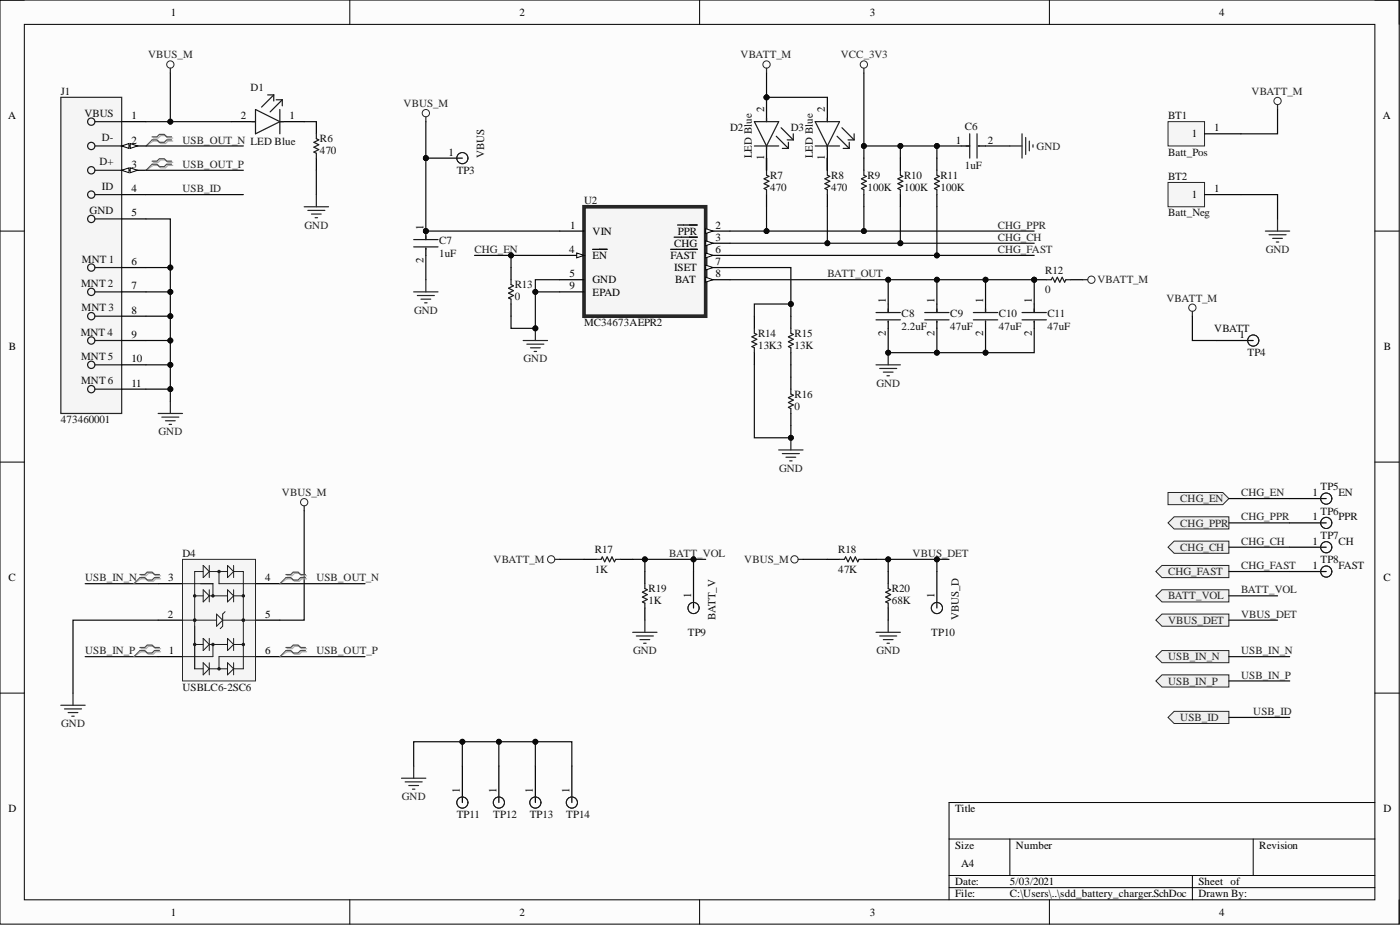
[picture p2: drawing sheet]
<svg xmlns="http://www.w3.org/2000/svg" width="292mm" height="193mm" viewBox="0 0 292 193" stroke-linecap="round" stroke-linejoin="round" font-family="sans-serif">
<defs><g id="words">
<g font-size="2.3">
<text x="35.6" y="3.3">1</text>
<text x="108.4" y="3.3">2</text>
<text x="181.5" y="3.3">3</text>
<text x="254.4" y="3.3">4</text>
<text x="159.4" y="23.3" transform="rotate(-90 159.4 23.3)">2</text>
<text x="172.1" y="23.3" transform="rotate(-90 172.1 23.3)">2</text>
<text x="1.7" y="24.9">A</text>
<text x="27.4" y="24.9">1</text>
<text x="27.4" y="29.9">2</text>
<text x="50.3" y="24.9">2</text>
<text x="60.4" y="24.9">1</text>
<text x="199.4" y="29.9">1</text>
<text x="206.1" y="29.9">2</text>
<text x="248.7" y="28.7">1</text>
<text x="253.3" y="27.4">1</text>
<text x="288.6" y="24.9">A</text>
<text x="27.4" y="35">3</text>
<text x="93.6" y="32.5">1</text>
<text x="159.4" y="33.3" transform="rotate(-90 159.4 33.3)">1</text>
<text x="172.1" y="33.3" transform="rotate(-90 172.1 33.3)">1</text>
<text x="27.4" y="40.1">4</text>
<text x="248.7" y="41.4">1</text>
<text x="253.3" y="40.1">1</text>
<text x="27.4" y="45.2">5</text>
<text x="88.3" y="48" transform="rotate(-90 88.3 48)">1</text>
<text x="119" y="47.7">1</text>
<text x="149.3" y="47.7">2</text>
<text x="118.7" y="52.8">4</text>
<text x="123.6" y="49">VIN</text>
<text x="140.6" y="51.5">CHG</text>
<text x="141.4" y="49">PPR</text>
<text x="149.3" y="50.2">3</text>
<text x="149.3" y="52.8">6</text>
<text x="27.4" y="55.3">6</text>
<text x="88.3" y="54.8" transform="rotate(-90 88.3 54.8)">2</text>
<text x="118.8" y="57.8">5</text>
<text x="123.6" y="54">EN</text>
<text x="123.6" y="59.1">GND</text>
<text x="139.9" y="54">FAST</text>
<text x="140.6" y="56.6">ISET</text>
<text x="140.9" y="59.1">BAT</text>
<text x="149.3" y="55.3">7</text>
<text x="149.3" y="57.8">8</text>
<text x="27.4" y="60.4">7</text>
<text x="27.4" y="65.5">8</text>
<text x="118.8" y="60.4">9</text>
<text x="123.6" y="61.7">EPAD</text>
<text x="184.8" y="63.2" transform="rotate(-90 184.8 63.2)">1</text>
<text x="195" y="63.2" transform="rotate(-90 195 63.2)">1</text>
<text x="205.1" y="63.2" transform="rotate(-90 205.1 63.2)">1</text>
<text x="215.3" y="63.2" transform="rotate(-90 215.3 63.2)">1</text>
<text x="27.4" y="70.5">9</text>
<text x="184.8" y="70" transform="rotate(-90 184.8 70)">2</text>
<text x="195" y="70" transform="rotate(-90 195 70)">2</text>
<text x="205.1" y="70" transform="rotate(-90 205.1 70)">2</text>
<text x="215.3" y="70" transform="rotate(-90 215.3 70)">2</text>
<text x="258.6" y="70.5">1</text>
<text x="1.9" y="73.1">B</text>
<text x="27.4" y="75.6">10</text>
<text x="288.7" y="73.1">B</text>
<text x="27.4" y="80.7">11</text>
<text x="273.8" y="103.5">1</text>
<text x="273.8" y="108.6">1</text>
<text x="273.8" y="113.6">1</text>
<text x="273.8" y="118.7">1</text>
<text x="1.8" y="121.3">C</text>
<text x="35.1" y="121.3">3</text>
<text x="55.3" y="121.3">4</text>
<text x="144.2" y="124.8" transform="rotate(-90 144.2 124.8)">1</text>
<text x="195" y="124.8" transform="rotate(-90 195 124.8)">1</text>
<text x="288.6" y="121.3">C</text>
<text x="35" y="128.9">2</text>
<text x="55.3" y="128.9">5</text>
<text x="35.2" y="136.5">1</text>
<text x="55.3" y="136.5">6</text>
<text x="96" y="165.4" transform="rotate(-90 96 165.4)">1</text>
<text x="103.6" y="165.4" transform="rotate(-90 103.6 165.4)">1</text>
<text x="111.2" y="165.4" transform="rotate(-90 111.2 165.4)">1</text>
<text x="118.8" y="165.4" transform="rotate(-90 118.8 165.4)">1</text>
<text x="1.8" y="169.5">D</text>
<text x="199.3" y="169.5">Title</text>
<text x="288.6" y="169.5">D</text>
<text x="199.3" y="177.1">Size</text>
<text x="212" y="177.1">Number</text>
<text x="262.7" y="177.1">Revision</text>
<text x="199.3" y="184.7">Date:</text>
<text x="200.5" y="180.9">A4</text>
<text x="210.7" y="184.7">5/03/2021</text>
<text x="250" y="184.7">Sheet of</text>
<text x="35.6" y="191">1</text>
<text x="108.4" y="191">2</text>
<text x="181.5" y="191">3</text>
<text x="199.3" y="187.2">File:</text>
<text x="210.7" y="187.2">C:\Users\..\sdd_battery_charger.SchDoc</text>
<text x="250" y="187.2">Drawn By:</text>
<text x="254.4" y="191">4</text>
</g>
<g font-size="2.3" fill="#262626">
<text x="30.9" y="12.2">VBUS_M</text>
<text x="154.5" y="12.2">VBATT_M</text>
<text x="175.4" y="12.2">VCC_3V3</text>
<text x="84.2" y="22.3">VBUS_M</text>
<text x="261.1" y="19.8">VBATT_M</text>
<text x="38.1" y="29.9">USB_OUT_N LED Blue</text>
<text x="38.1" y="35">USB_OUT_P</text>
<text x="216.3" y="31.2">GND</text>
<text x="38.1" y="40.1">USB_ID</text>
<text x="63.5" y="47.7">GND</text>
<text x="208.2" y="47.7">CHG_PPR</text>
<text x="99" y="52.8">CHG_EN</text>
<text x="208.2" y="50.2">CHG_CH</text>
<text x="208.2" y="52.8">CHG_FAST</text>
<text x="264.1" y="52.8">GND</text>
<text x="172.6" y="57.8">BATT_OUT</text>
<text x="229" y="59.1">VBATT_M</text>
<text x="86.4" y="65.5">GND</text>
<text x="243.4" y="62.9">VBATT_M</text>
<text x="109.2" y="75.6">GND</text>
<text x="182.9" y="80.7">GND</text>
<text x="33.1" y="90.8">GND</text>
<text x="162.6" y="98.4">GND</text>
<text x="58.8" y="103.5">VBUS_M</text>
<text x="246.2" y="104.8">CHG_EN</text>
<text x="258.9" y="103.5">CHG_EN</text>
<text x="246.2" y="109.8">CHG_PPR</text>
<text x="258.9" y="108.6">CHG_PPR</text>
<text x="258.9" y="113.6">CHG_CH</text>
<text x="103" y="117.5">VBATT_M</text>
<text x="139.6" y="116.2">BATT_VOL</text>
<text x="155.3" y="117.5">VBUS_M</text>
<text x="190.4" y="116.2">VBUS_DET</text>
<text x="243.7" y="120">CHG_FAST</text>
<text x="246.2" y="114.9">CHG_CH</text>
<text x="258.9" y="118.7">CHG_FAST</text>
<text x="17.8" y="121.3">USB_IN_N</text>
<text x="66" y="121.3">USB_OUT_N</text>
<text x="243.7" y="125.1">BATT_VOL</text>
<text x="258.9" y="123.8">BATT_VOL</text>
<text x="243.7" y="130.1">VBUS_DET</text>
<text x="258.9" y="128.9">VBUS_DET</text>
<text x="17.8" y="136.5">USB_IN_P</text>
<text x="66" y="136.5">USB_OUT_P</text>
<text x="132.1" y="136.5">GND</text>
<text x="182.9" y="136.5">GND</text>
<text x="243.7" y="137.7">USB_IN_N</text>
<text x="258.9" y="136.5">USB_IN_N</text>
<text x="243.7" y="142.8">USB_IN_P</text>
<text x="258.9" y="141.6">USB_IN_P</text>
<text x="261.5" y="149.2">USB_ID</text>
<text x="12.8" y="151.7">GND</text>
<text x="246.2" y="150.4">USB_ID</text>
<text x="83.9" y="166.9">GND</text>
</g>
<g font-size="2.3" fill="#0e0e0e">
<text x="12.7" y="19.8">J1</text>
<text x="52.3" y="19">D1</text>
<text x="17.6" y="24.4">VBUS</text>
<text x="21.2" y="29.4">D-</text>
<text x="66.8" y="29.7">R6</text>
<text x="152.3" y="27.4">D2</text>
<text x="165" y="27.4">D3</text>
<text x="201.3" y="27.2">C6</text>
<text x="243.7" y="24.9">BT1</text>
<text x="20.7" y="34.5">D+</text>
<text x="66.8" y="32.2">470</text>
<text x="101" y="33" transform="rotate(-90 101 33)">VBUS</text>
<text x="156.9" y="33" transform="rotate(-90 156.9 33)">LED Blue</text>
<text x="169.6" y="33" transform="rotate(-90 169.6 33)">LED Blue</text>
<text x="201.3" y="35.3">1uF</text>
<text x="243.7" y="32.5">Batt_Pos</text>
<text x="21.2" y="39.6">ID</text>
<text x="95.3" y="36.2">TP3</text>
<text x="160.7" y="37.3">R7</text>
<text x="160.7" y="39.8">470</text>
<text x="173.4" y="37.3">R8</text>
<text x="173.4" y="39.8">470</text>
<text x="181" y="37.3">R9</text>
<text x="181" y="39.8">100K</text>
<text x="188.6" y="37.3">R10</text>
<text x="188.6" y="39.8">100K</text>
<text x="196.2" y="37.3">R11</text>
<text x="196.2" y="39.8">100K</text>
<text x="243.7" y="37.6">BT2</text>
<text x="18.7" y="44.7">GND</text>
<text x="121.9" y="42.6">U2</text>
<text x="243.7" y="45.2">Batt_Neg</text>
<text x="91.6" y="51">C7</text>
<text x="91.6" y="53.5">1uF</text>
<text x="16.9" y="59.9">MNT 2</text>
<text x="17.1" y="54.8">MNT 1</text>
<text x="218.1" y="57.1">R12</text>
<text x="17" y="64.9">MNT 3</text>
<text x="107.4" y="60.1">R13</text>
<text x="107.4" y="62.7">0</text>
<text x="218.1" y="61.1">0</text>
<text x="16.8" y="70">MNT 4</text>
<text x="121.9" y="68">MC34673AEPR2</text>
<text x="158.2" y="70.3">R14</text>
<text x="165.8" y="70.3">R15</text>
<text x="188.1" y="66.2">C8</text>
<text x="188.1" y="68.8">2.2uF</text>
<text x="198.3" y="66.2">C9</text>
<text x="198.3" y="68.8">47uF</text>
<text x="208.4" y="66.2">C10</text>
<text x="208.4" y="68.8">47uF</text>
<text x="218.6" y="66.2">C11</text>
<text x="218.6" y="68.8">47uF</text>
<text x="253.3" y="69.3">VBATT</text>
<text x="16.9" y="75.1">MNT 5</text>
<text x="158.2" y="72.8">13K3</text>
<text x="165.8" y="72.8">13K</text>
<text x="260.3" y="74.2">TP4</text>
<text x="16.9" y="80.2">MNT 6</text>
<text x="165.8" y="83">R16</text>
<text x="12.7" y="88.3">473460001</text>
<text x="165.8" y="85.5">0</text>
<text x="275.5" y="102.3">TP5</text>
<text x="275.5" y="107.4">TP6</text>
<text x="279.2" y="103.5">EN</text>
<text x="275.5" y="112.5">TP7</text>
<text x="279.2" y="108.6">PPR</text>
<text x="279.2" y="113.6">CH</text>
<text x="38.1" y="116.2">D4</text>
<text x="124.1" y="115.4">R17</text>
<text x="124.1" y="119.5">1K</text>
<text x="174.9" y="115.4">R18</text>
<text x="174.9" y="119.5">47K</text>
<text x="275.5" y="117.5">TP8</text>
<text x="279.2" y="118.7">FAST</text>
<text x="135.3" y="123.5">R19</text>
<text x="186.1" y="123.5">R20</text>
<text x="135.3" y="126.1">1K</text>
<text x="149.3" y="129.4" transform="rotate(-90 149.3 129.4)">BATT_V</text>
<text x="186.1" y="126.1">68K</text>
<text x="200" y="129.4" transform="rotate(-90 200 129.4)">VBUS_D</text>
<text x="143.5" y="132.6">TP9</text>
<text x="194.3" y="132.6">TP10</text>
<text x="38.1" y="144.1">USBLC6-2SC6</text>
<text x="95.3" y="170.6">TP11</text>
<text x="102.9" y="170.6">TP12</text>
<text x="110.5" y="170.6">TP13</text>
<text x="118.1" y="170.6">TP14</text>
</g>
</g></defs>
<path d="M0 0h291.9v192.8h-291.9z" fill-rule="evenodd" fill="#fcfcfc"/>
<path d="M0 0h291.9v192.8h-291.9z" fill="none" stroke="#000" stroke-width=".21"/>
<path d="M5.1 5.1h281.8v182.6h-281.8z" fill-rule="evenodd" fill="#fcfcfc"/>
<g fill="none" stroke="#000" stroke-width=".21">
<path d="M0 0h5.1M5.1 5.1h281.8v182.6h-281.8zM73 0v5.1M146 0v5.1M219 0v5.1M286.9 0h5v5.1M0 48.2h5.1M286.9 48.2h5M0 96.4h5.1M286.9 96.4h5M0 144.6h5.1M286.9 144.6h5"/>
<path d="M198 175h88.9M210.7 175v7.6M261.5 175v7.6M286.9 167.4h-88.9v20.3M73 187.7v5.1M146 187.7v5.1M198 182.6h88.9M198 185.2h88.9M219 187.7v5.1M248.8 182.6v5.1M291.9 187.7v5.1"/>
</g>
<circle cx="35.5" cy="13.5" r=".76" fill="none" stroke="#262626" stroke-width=".21"/>
<path d="M35.5 14.2v1M109.2 71h5M109.9 71.8h3.6M110.7 72.6h2M111.4 73.3h.6M111.7 68.5v2.5" fill="none" stroke="#262626" stroke-width=".25"/>
<circle cx="111.7" cy="68.5" r=".51" fill="#0e0e0e"/>
<circle cx="111.7" cy="68.5" r=".51" fill="none" stroke="#0e0e0e" stroke-width=".21"/>
<circle cx="88.8" cy="48.2" r=".51" fill="#0e0e0e"/>
<circle cx="88.8" cy="48.2" r=".51" fill="none" stroke="#0e0e0e" stroke-width=".21"/>
<path d="M88.9 48.2v1.8" fill="none" stroke="#000" stroke-width=".25"/>
<circle cx="88.8" cy="48.2" r=".51" fill="#0e0e0e"/>
<circle cx="88.8" cy="48.2" r=".51" fill="none" stroke="#0e0e0e" stroke-width=".21"/>
<g fill="none" stroke="#000" stroke-width=".25">
<path d="M180.2 33v2.5M187.9 33v2.5M195.5 33v2.5M200.5 30.5h1.8M204.1 30.5h1.5M88.9 51.8v1.5M106.6 55.8v2.6M180.2 40.6v2.5M187.9 40.6v2.5M195.5 40.6v2.5M106.6 63.4v2.6M185.3 63.4v1.8"/>
<path d="M185.3 67v1.5M195.5 63.4v1.8M195.5 67v1.5"/>
</g>
<g fill="none" stroke="#1c1c1c" stroke-width=".25">
<path d="M180.2 35.5v1l.5 .3-1 .5 1 .5-1 .5 1 .5-1 .5 .5 .3v1M187.9 35.5v1l.5 .3-1.1 .5 1.1 .5-1.1 .5 1.1 .5-1.1 .5 .6 .3v1M195.5 35.5v1l.5 .3-1 .5 1 .5-1 .5 1 .5-1 .5 .5 .3v1M201.6 30.5h.7M202.3 27.9v5.1M203.8 27.9v5.1M204.1 30.5h.3M86.3 50h5.1M86.3 51.5h5.1M88.9 49.2v.8M88.9 51.8v.2M106.6 58.4v1l.5 .2-1 .5 1 .5-1 .5 1 .6-1 .5 .5 .2v1"/>
<path d="M182.8 65.2h5.1M182.8 66.7h5.1M185.3 64.4v.8M185.3 67v.2M192.9 65.2h5.1M192.9 66.7h5.1M195.5 64.4v.8M195.5 67v.2"/>
</g>
<circle cx="159.9" cy="20.3" r=".51" fill="#0e0e0e"/>
<circle cx="159.9" cy="20.3" r=".51" fill="none" stroke="#0e0e0e" stroke-width=".21"/>
<path d="M159.9 20.3v5.1" fill="none" stroke="#000" stroke-width=".25"/>
<circle cx="159.9" cy="20.3" r=".51" fill="#0e0e0e"/>
<circle cx="159.9" cy="20.3" r=".51" fill="none" stroke="#0e0e0e" stroke-width=".21"/>
<path d="M159.9 30.5v5M172.6 33v2.5M159.9 40.6v2.5M172.6 40.6v2.5M157.4 66v2.5M157.4 73.6v2.5M165 66v2.5M165 73.6v2.5M165 78.6v2.6M165 86.3v2.5" fill="none" stroke="#000" stroke-width=".25"/>
<g fill="none" stroke="#1c1c1c" stroke-width=".25">
<path d="M157.4 25.4h5.1l-2.6 5.1zM157.4 30.5h5.1M159.9 24.6v.8M159.9 30.5v.7M159.9 35.5v1l.5 .3-1 .5 1 .5-1 .5 1 .5-1 .5 .5 .3v1M162 28.4l2.5 2.6M163 26.6l2.5 2.6M163.2 31h1.3M164.2 29.2h1.3M164.5 29.7v1.3M165.5 27.9v1.3M172.6 35.5v1l.5 .3-1 .5 1 .5-1 .5 1 .5-1 .5 .5 .3v1"/>
<path d="M157.4 68.5v1l.5 .3-1 .5 1 .5-1 .5 1 .5-1 .5 .5 .3v1M165 68.5v1l.5 .3-1 .5 1 .5-1 .5 1 .5-1 .5 .5 .3v1M165 81.2v1l.5 .3-1 .5 1 .5-1 .5 1 .5-1 .5 .5 .2v1.1"/>
</g>
<path d="M162.5 93.9h5M163.2 94.6h3.6M164 95.4h2M164.8 96.1h.5M165 91.3v2.6" fill="none" stroke="#262626" stroke-width=".25"/>
<circle cx="165" cy="91.3" r=".51" fill="#0e0e0e"/>
<circle cx="165" cy="91.3" r=".51" fill="none" stroke="#0e0e0e" stroke-width=".21"/>
<g fill="none" stroke="#262626" stroke-width=".21">
<circle cx="180.2" cy="13.5" r=".76"/>
<circle cx="88.9" cy="23.6" r=".76"/>
</g>
<path d="M180.2 14.2v1M88.9 24.4v1M182.8 76.1h5.1M183.5 76.9h3.6M184.3 77.6h2M185.1 78.4h.5M185.3 73.6v2.5" fill="none" stroke="#262626" stroke-width=".25"/>
<path d="M172.6 20.3v5.1M172.6 30.5v5M205.6 63.4v1.8M205.6 67v1.5M215.8 63.4v1.8M215.8 67v1.5" fill="none" stroke="#000" stroke-width=".25"/>
<g fill="none" stroke="#1c1c1c" stroke-width=".25">
<path d="M170.1 25.4h5.1l-2.6 5.1zM170.1 30.5h5.1M172.6 24.6v.8M172.6 30.5v.7M174.7 28.4l2.5 2.6M175.7 26.6l2.5 2.6M175.9 31h1.3M176.9 29.2h1.3M177.2 29.7v1.3M178.2 27.9v1.3M203.1 65.2h5.1M203.1 66.7h5.1"/>
<path d="M205.6 64.4v.8M205.6 67v.2M213.2 65.2h5.1M213.2 66.7h5.1M215.8 64.4v.8M215.8 67v.2"/>
</g>
<circle cx="185.3" cy="73.6" r=".51" fill="#0e0e0e"/>
<circle cx="185.3" cy="73.6" r=".51" fill="none" stroke="#0e0e0e" stroke-width=".21"/>
<path d="M159.9 14.2v1M210.7 30.5h2.5M213.2 27.9v5.1M214 28.7v3.5M214.8 29.4v2.1M215.5 30.2v.5M88.9 58.4v2.5M86.3 60.9h5.1M87.1 61.7h3.5M87.8 62.4h2.1M88.6 63.2h.5" fill="none" stroke="#262626" stroke-width=".25"/>
<circle cx="159.9" cy="13.5" r=".76" fill="none" stroke="#262626" stroke-width=".21"/>
<path d="M243.7 102.7h11.4l1.3 1.3-1.3 1.3h-11.4z" fill-rule="evenodd" fill="#f0f0f0"/>
<path d="M243.7 102.7h11.4l1.3 1.3-1.3 1.3h-11.4z" fill="none" stroke="#262626" stroke-width=".21"/>
<path d="M243.7 109.1l1.3-1.3h11.4v2.6h-11.4z" fill-rule="evenodd" fill="#f0f0f0"/>
<path d="M243.7 109.1l1.3-1.3h11.4v2.6h-11.4z" fill="none" stroke="#262626" stroke-width=".21"/>
<path d="M243.7 114.2l1.3-1.3h11.4v2.5h-11.4z" fill-rule="evenodd" fill="#f0f0f0"/>
<path d="M243.7 114.2l1.3-1.3h11.4v2.5h-11.4z" fill="none" stroke="#262626" stroke-width=".21"/>
<path d="M241.2 119.2l1.2-1.2h14v2.5h-14z" fill-rule="evenodd" fill="#f0f0f0"/>
<g fill="none" stroke="#262626" stroke-width=".21">
<path d="M241.2 119.2l1.2-1.2h14v2.5h-14z"/>
<circle cx="115" cy="116.7" r=".76"/>
</g>
<path d="M121.9 116.7h2.5M129.5 116.7h2.5M134.5 119.2v2.6M134.5 126.8v2.6" fill="none" stroke="#000" stroke-width=".25"/>
<path d="M124.4 116.7h1l.3-.5 .5 1 .5-1 .5 1 .5-1 .5 1 .3-.5h1M134.5 121.8v1l.6 .2-1.1 .5 1.1 .5-1.1 .6 1.1 .5-1.1 .5 .5 .2v1" fill="none" stroke="#1c1c1c" stroke-width=".25"/>
<path d="M115.8 116.7h1M132 131.9h5.1M132.8 132.7h3.5M133.5 133.4h2.1M134.3 134.2h.5M134.5 129.4v2.5" fill="none" stroke="#262626" stroke-width=".25"/>
<path d="M241.2 124.3l1.2-1.3h14v2.6h-14z" fill-rule="evenodd" fill="#f0f0f0"/>
<path d="M241.2 124.3l1.2-1.3h14v2.6h-14z" fill="none" stroke="#262626" stroke-width=".21"/>
<path d="M48.2 25.4h5.1M58.4 25.4h5.1M66 25.4v2.5M66 33v2.5" fill="none" stroke="#000" stroke-width=".25"/>
<path d="M55.8 19.8h1.3M57.1 19.8l-2.5 2.5M57.1 19.8v1.3M52.5 25.4h.8M53.3 22.8l5.1 2.6-5.1 2.5zM57.6 20.8h1.3M58.4 22.8v5.1M58.4 25.4h.7M58.9 20.8l-2.5 2.5M58.9 20.8v1.3M66 27.9v1l.5 .3-1 .5 1 .5-1 .5 1 .5-1 .5 .5 .3v1" fill="none" stroke="#1c1c1c" stroke-width=".25"/>
<path d="M63.5 43.1h5M64.2 43.9h3.6M65 44.7h2M65.7 45.4h.6M66 40.6v2.5" fill="none" stroke="#262626" stroke-width=".25"/>
<circle cx="215.8" cy="58.4" r=".51" fill="#0e0e0e"/>
<circle cx="215.8" cy="58.4" r=".51" fill="none" stroke="#0e0e0e" stroke-width=".21"/>
<path d="M215.8 58.4h2.5" fill="none" stroke="#000" stroke-width=".25"/>
<circle cx="215.8" cy="58.4" r=".51" fill="#0e0e0e"/>
<circle cx="215.8" cy="58.4" r=".51" fill="none" stroke="#0e0e0e" stroke-width=".21"/>
<path d="M223.4 58.4h2.5" fill="none" stroke="#000" stroke-width=".25"/>
<path d="M218.3 58.4h1l.3-.6 .5 1.1 .5-1.1 .5 1.1 .5-1.1 .5 1.1 .3-.5h1" fill="none" stroke="#1c1c1c" stroke-width=".25"/>
<circle cx="227.7" cy="58.4" r=".76" fill="none" stroke="#262626" stroke-width=".21"/>
<path d="M225.9 58.4h1" fill="none" stroke="#262626" stroke-width=".25"/>
<path d="M12.7 20.3h12.7v66h-12.7z" fill-rule="evenodd" fill="#f5f5f5"/>
<path d="M12.7 20.3h12.7v66h-12.7z" fill="none" stroke="#262626" stroke-width=".25"/>
<g fill="none" stroke="#1c1c1c" stroke-width=".25">
<path d="M19.8 25.4h5.6M19.8 30.5h5.6M19.8 35.5h5.6M19.8 40.6h5.6M19.8 45.7h5.6M19.8 55.8h5.6M19.8 60.9h5.6M19.8 66h5.6M19.8 71h5.6M19.8 76.1h5.6M19.8 81.2h5.6"/>
<circle cx="19" cy="30.5" r=".76"/>
<circle cx="19" cy="35.5" r=".76"/>
<circle cx="19" cy="25.4" r=".76"/>
<circle cx="19" cy="45.7" r=".76"/>
<circle cx="19" cy="55.8" r=".76"/>
<circle cx="19" cy="40.6" r=".76"/>
<circle cx="19" cy="76.1" r=".76"/>
<circle cx="19" cy="71" r=".76"/>
<circle cx="19" cy="60.9" r=".76"/>
<circle cx="19" cy="66" r=".76"/>
<circle cx="19" cy="81.2" r=".76"/>
</g>
<path d="M25.4 25.4h5.1M25.4 30.5h5.1" fill="none" stroke="#000" stroke-width=".25"/>
<path d="M25.4 30.5l1.5-.6v1.1z" fill="#fbfbfb"/>
<path d="M25.4 30.5l1.5-.6v1.1z" fill="none" stroke="#000" stroke-width=".21"/>
<path d="M27.2 29.9l1.5 .6-1.5 .5z" fill="#fbfbfb"/>
<path d="M27.2 29.9l1.5 .6-1.5 .5z" fill="none" stroke="#000" stroke-width=".21"/>
<path d="M25.4 35.5h5.1" fill="none" stroke="#000" stroke-width=".25"/>
<path d="M25.4 35.5l1.5-.5v1z" fill="#fbfbfb"/>
<path d="M25.4 35.5l1.5-.5v1z" fill="none" stroke="#000" stroke-width=".21"/>
<path d="M27.2 35l1.5 .5-1.5 .5z" fill="#fbfbfb"/>
<path d="M27.2 35l1.5 .5-1.5 .5z" fill="none" stroke="#000" stroke-width=".21"/>
<g fill="none" stroke="#000" stroke-width=".25">
<path d="M25.4 40.6h5.1M25.4 45.7h5.1M25.4 55.8h5.1M25.4 60.9h5.1M25.4 66h5.1M25.4 71h5.1M25.4 76.1h5.1M25.4 81.2h5.1M33 121.8h5.1M33 129.4h5.1M33 137h5.1M53.3 121.8h5.1"/>
<path d="M53.3 129.4h5.1M53.3 137h5.1"/>
</g>
<path d="M33 86.3h5.1M33.8 87h3.5M34.5 87.8h2.1M35.3 88.5h.5M35.5 83.7v2.6" fill="none" stroke="#262626" stroke-width=".25"/>
<path d="M38.1 116.7h15.2v25.4h-15.2z" fill-rule="evenodd" fill="#f5f5f5"/>
<path d="M38.1 116.7h15.2v25.4h-15.2z" fill="none" stroke="#262626" stroke-width=".21"/>
<path d="M42.4 118l1.3 1.2-1.3 1.3zM43.7 118v2.5M43.7 119.2h3.8M45.7 119.2v2.6h7.6M47.5 118l1.2 1.2-1.2 1.3zM48.7 118v2.5" fill="none" stroke="#1c1c1c" stroke-width=".21"/>
<circle cx="45.7" cy="119.2" r=".25" fill="#1c1c1c"/>
<g fill="none" stroke="#1c1c1c" stroke-width=".21">
<path d="M42.4 119.2h-1.8v20.3M40.6 124.3h1.8M40.6 121.8h3.8M42.4 123l1.3 1.3-1.3 1.3zM42.4 133.2l1.3 1.2-1.3 1.3zM42.4 138.3l1.3 1.2-1.3 1.3zM43.7 123v2.6M43.7 133.2v2.5M43.7 138.3v2.5M43.7 124.3h3.8M43.7 134.4h3.8M43.7 139.5h3.8"/>
<path d="M47.5 123l1.2 1.3-1.2 1.3zM47.5 133.2l1.2 1.2-1.2 1.3zM47.5 138.3l1.2 1.2-1.2 1.3zM48.7 123v2.6M48.7 133.2v2.5M48.7 138.3v2.5"/>
<circle cx="45.7" cy="119.2" r=".25"/>
</g>
<circle cx="40.6" cy="124.3" r=".25" fill="#1c1c1c"/>
<g fill="none" stroke="#1c1c1c" stroke-width=".21">
<path d="M40.6 134.4h1.8"/>
<circle cx="40.6" cy="124.3" r=".25"/>
</g>
<circle cx="40.6" cy="134.4" r=".25" fill="#1c1c1c"/>
<g fill="none" stroke="#1c1c1c" stroke-width=".21">
<path d="M38.1 121.8h2.5M48.7 124.3h2.1"/>
<circle cx="40.6" cy="134.4" r=".25"/>
</g>
<circle cx="50.8" cy="124.3" r=".25" fill="#1c1c1c"/>
<g fill="none" stroke="#1c1c1c" stroke-width=".21">
<path d="M48.7 134.4h2.1"/>
<circle cx="50.8" cy="124.3" r=".25"/>
</g>
<circle cx="50.8" cy="134.4" r=".25" fill="#1c1c1c"/>
<g fill="none" stroke="#1c1c1c" stroke-width=".21">
<path d="M45.2 128.1l1.3 1.3-1.3 1.2zM48.7 139.5h2.1M50.8 129.4h2.5"/>
<circle cx="50.8" cy="134.4" r=".25"/>
</g>
<circle cx="50.8" cy="129.4" r=".25" fill="#1c1c1c"/>
<g fill="none" stroke="#1c1c1c" stroke-width=".21">
<path d="M47 127.6l-.5 .5v2.5l-.6 .6M53.3 137h-7.6v2.5"/>
<circle cx="50.8" cy="129.4" r=".25"/>
</g>
<circle cx="45.7" cy="139.5" r=".25" fill="#1c1c1c"/>
<g fill="none" stroke="#1c1c1c" stroke-width=".21">
<path d="M44.4 134.4v2.6h-6.3"/>
<circle cx="45.7" cy="139.5" r=".25"/>
</g>
<circle cx="44.4" cy="134.4" r=".25" fill="#1c1c1c"/>
<g fill="none" stroke="#1c1c1c" stroke-width=".21">
<path d="M48.7 119.2h2.1v20.3M38.1 129.4h2.5M40.6 139.5h1.8"/>
<circle cx="44.4" cy="134.4" r=".25"/>
</g>
<circle cx="40.6" cy="129.4" r=".25" fill="#1c1c1c"/>
<g fill="none" stroke="#1c1c1c" stroke-width=".21">
<path d="M44.4 121.8v2.5"/>
<circle cx="40.6" cy="129.4" r=".25"/>
</g>
<circle cx="44.4" cy="124.3" r=".25" fill="#1c1c1c"/>
<g fill="none" stroke="#1c1c1c" stroke-width=".21">
<path d="M46.5 129.4h4.3"/>
<circle cx="44.4" cy="124.3" r=".25"/>
</g>
<circle cx="50.8" cy="129.4" r=".25" fill="#1c1c1c"/>
<g fill="none" stroke="#1c1c1c" stroke-width=".21">
<path d="M40.6 129.4h4.6"/>
<circle cx="50.8" cy="129.4" r=".25"/>
</g>
<circle cx="40.6" cy="129.4" r=".25" fill="#1c1c1c"/>
<circle cx="40.6" cy="129.4" r=".25" fill="none" stroke="#1c1c1c" stroke-width=".21"/>
<path d="M63.5 105.5v1M166.5 116.7h1M182.8 131.9h5.1M183.5 132.7h3.6M184.3 133.4h2M185.1 134.2h.5M185.3 129.4v2.5M12.7 147.1h5.1M13.5 147.9h3.5M14.2 148.7h2M15 149.4h.5M15.2 144.6v2.5" fill="none" stroke="#262626" stroke-width=".25"/>
<g fill="none" stroke="#262626" stroke-width=".21">
<circle cx="63.5" cy="104.8" r=".76"/>
<circle cx="165.8" cy="116.7" r=".76"/>
</g>
<path d="M172.6 116.7h2.6M180.2 116.7h2.6M185.3 119.2v2.6M185.3 126.8v2.6" fill="none" stroke="#000" stroke-width=".25"/>
<path d="M175.2 116.7h1l.2-.5 .5 1 .5-1 .6 1 .5-1 .5 1 .2-.5h1M185.3 121.8v1l.5 .2-1 .5 1 .5-1 .6 1 .5-1 .5 .5 .2v1" fill="none" stroke="#1c1c1c" stroke-width=".25"/>
<path d="M32 28.8h1l.5-.5h1l.5 .5h1M32 29.4h1l.5 .5h1l.5-.5h1M32 33.9h1l.5-.5h1l.5 .5h1M32 34.5h1l.5 .5h1l.5-.5h1" fill="none" stroke="#aeaeae" stroke-width=".25"/>
<path d="M32 29.4l-1.5 1.1M32 34.5l-1.5 1" fill="none" stroke="#aeaeae" stroke-width=".21"/>
<path d="M31.7 28.5h1l.6-.5h1l.5 .5h1M31.7 29.2h1l.6 .5h1l.5-.5h1M31.7 33.6h1l.6-.5h1l.5 .5h1M31.7 34.3h1l.6 .5h1l.5-.5h1" fill="none" stroke="#4c4c4c" stroke-width=".25"/>
<path d="M31.7 29.2l-1.2 1.3M31.7 34.3l-1.2 1.2" fill="none" stroke="#4c4c4c" stroke-width=".21"/>
<path d="M243.7 25.4h7.6v5.1h-7.6z" fill-rule="evenodd" fill="#f5f5f5"/>
<path d="M243.7 25.4h7.6v5.1h-7.6z" fill="none" stroke="#262626" stroke-width=".21"/>
<path d="M251.3 27.9h7.6" fill="none" stroke="#000" stroke-width=".25"/>
<path d="M243.7 38.1h7.6v5h-7.6z" fill-rule="evenodd" fill="#f5f5f5"/>
<g fill="none" stroke="#262626" stroke-width=".21">
<path d="M243.7 38.1h7.6v5h-7.6z"/>
<circle cx="266.6" cy="21.1" r=".76"/>
</g>
<path d="M251.3 40.6h7.6" fill="none" stroke="#000" stroke-width=".25"/>
<path d="M266.6 21.8v1M264 48.2h5.1M264.8 49h3.5M265.5 49.7h2.1M266.3 50.5h.5M266.6 45.7v2.5" fill="none" stroke="#262626" stroke-width=".25"/>
<path d="M241.2 129.4l1.2-1.3h14v2.5h-14z" fill-rule="evenodd" fill="#f0f0f0"/>
<path d="M241.2 129.4l1.2-1.3h14v2.5h-14z" fill="none" stroke="#262626" stroke-width=".21"/>
<path d="M241.2 137l1.2-1.3h14v2.6h-14z" fill-rule="evenodd" fill="#f0f0f0"/>
<path d="M241.2 137l1.2-1.3h14v2.6h-14z" fill="none" stroke="#262626" stroke-width=".21"/>
<path d="M241.2 142.1l1.2-1.3h14v2.5h-14z" fill-rule="evenodd" fill="#f0f0f0"/>
<path d="M241.2 142.1l1.2-1.3h14v2.5h-14z" fill="none" stroke="#262626" stroke-width=".21"/>
<path d="M243.7 149.7l1.3-1.3h11.4v2.5h-11.4z" fill-rule="evenodd" fill="#f0f0f0"/>
<path d="M243.7 149.7l1.3-1.3h11.4v2.5h-11.4z" fill="none" stroke="#262626" stroke-width=".21"/>
<circle cx="88.8" cy="33" r=".51" fill="#0e0e0e"/>
<circle cx="88.8" cy="33" r=".51" fill="none" stroke="#0e0e0e" stroke-width=".21"/>
<path d="M88.9 33h7.6" fill="none" stroke="#000" stroke-width=".25"/>
<circle cx="88.8" cy="33" r=".51" fill="#0e0e0e"/>
<circle cx="88.8" cy="33" r=".51" fill="none" stroke="#0e0e0e" stroke-width=".21"/>
<g fill="none" stroke="#1c1c1c" stroke-width=".21">
<circle cx="96.5" cy="33" r="1.17"/>
<circle cx="261.5" cy="71" r="1.17"/>
<circle cx="276.7" cy="104" r="1.17"/>
<circle cx="276.7" cy="109.1" r="1.17"/>
<circle cx="276.7" cy="119.2" r="1.17"/>
<circle cx="276.7" cy="114.2" r="1.17"/>
<circle cx="144.7" cy="126.8" r="1.17"/>
<circle cx="195.5" cy="126.8" r="1.17"/>
<circle cx="96.5" cy="167.4" r="1.17"/>
<circle cx="104.1" cy="167.4" r="1.17"/>
<circle cx="111.7" cy="167.4" r="1.17"/>
<circle cx="119.3" cy="167.4" r="1.17"/>
</g>
<path d="M253.9 71h7.6M144.7 119.2v7.6M195.5 119.2v7.6M269.1 104h7.6M269.1 109.1h7.6M269.1 114.2h7.6M269.1 119.2h7.6M96.5 159.8v7.6M104.1 159.8v7.6M111.7 159.8v7.6M119.3 159.8v7.6" fill="none" stroke="#000" stroke-width=".25"/>
<circle cx="248.8" cy="64.2" r=".76" fill="none" stroke="#262626" stroke-width=".21"/>
<path d="M248.8 64.9v1.1M86.3 159.8v2.5M83.8 162.3h5.1M84.5 163.1h3.6M85.3 163.9h2M86.1 164.6h.5" fill="none" stroke="#262626" stroke-width=".25"/>
<path d="M121.9 43.1h25.3v22.9h-25.3z" fill-rule="evenodd" fill="#f5f5f5"/>
<path d="M121.9 43.1h25.3v22.9h-25.3z" fill="none" stroke="#262626" stroke-width=".76"/>
<path d="M116.8 48.2h5.1M116.8 53.3h5.1" fill="none" stroke="#000" stroke-width=".25"/>
<path d="M120.3 52.8l1.6 .5-1.6 .5z" fill="#fbfbfb"/>
<path d="M120.3 52.8l1.6 .5-1.6 .5z" fill="none" stroke="#000" stroke-width=".21"/>
<path d="M116.8 58.4h5.1M123.6 52h3.1M147.2 48.2h5.1M116.8 60.9h5.1" fill="none" stroke="#000" stroke-width=".25"/>
<path d="M147.2 47.7l1.6 .5-1.6 .5z" fill="#fbfbfb"/>
<path d="M147.2 47.7l1.6 .5-1.6 .5z" fill="none" stroke="#000" stroke-width=".21"/>
<path d="M141.4 46.9h4.1M147.2 50.7h5.1" fill="none" stroke="#000" stroke-width=".25"/>
<path d="M147.2 50.2l1.6 .5-1.6 .6z" fill="#fbfbfb"/>
<path d="M147.2 50.2l1.6 .5-1.6 .6z" fill="none" stroke="#000" stroke-width=".21"/>
<path d="M140.7 49.5h4.8M147.2 53.3h5.1" fill="none" stroke="#000" stroke-width=".25"/>
<path d="M147.2 52.8l1.6 .5-1.6 .5z" fill="#fbfbfb"/>
<path d="M147.2 52.8l1.6 .5-1.6 .5z" fill="none" stroke="#000" stroke-width=".21"/>
<path d="M139.9 52h5.6M147.2 55.8h5.1" fill="none" stroke="#000" stroke-width=".25"/>
<path d="M147.2 55.3l1.6 .5-1.6 .5z" fill="#fbfbfb"/>
<path d="M147.2 55.3l1.6 .5-1.6 .5z" fill="none" stroke="#000" stroke-width=".21"/>
<path d="M147.2 58.4h5.1" fill="none" stroke="#000" stroke-width=".25"/>
<path d="M147.2 57.8l1.6 .6-1.6 .5z" fill="#fbfbfb"/>
<path d="M147.2 57.8l1.6 .6-1.6 .5z" fill="none" stroke="#000" stroke-width=".21"/>
<path d="M35.5 15.2v10.2h-5" fill="none" stroke="#0e0e0e" stroke-width=".25"/>
<circle cx="35.5" cy="25.4" r=".51" fill="#0e0e0e"/>
<circle cx="35.5" cy="25.4" r=".51" fill="none" stroke="#0e0e0e" stroke-width=".21"/>
<path d="M111.7 60.9h5.1" fill="none" stroke="#0e0e0e" stroke-width=".25"/>
<circle cx="111.7" cy="60.9" r=".51" fill="#0e0e0e"/>
<circle cx="111.7" cy="60.9" r=".51" fill="none" stroke="#0e0e0e" stroke-width=".21"/>
<path d="M106.6 53.3v2.5" fill="none" stroke="#0e0e0e" stroke-width=".25"/>
<circle cx="106.6" cy="53.3" r=".51" fill="#0e0e0e"/>
<circle cx="106.6" cy="53.3" r=".51" fill="none" stroke="#0e0e0e" stroke-width=".21"/>
<path d="M157.4 76.1v15.2h7.6v-2.5M165 76.1v2.5" fill="none" stroke="#0e0e0e" stroke-width=".25"/>
<circle cx="165" cy="91.3" r=".51" fill="#0e0e0e"/>
<circle cx="165" cy="91.3" r=".51" fill="none" stroke="#0e0e0e" stroke-width=".21"/>
<path d="M152.3 55.8h12.7v7.6" fill="none" stroke="#0e0e0e" stroke-width=".25"/>
<circle cx="165" cy="63.4" r=".51" fill="#0e0e0e"/>
<circle cx="165" cy="63.4" r=".51" fill="none" stroke="#0e0e0e" stroke-width=".21"/>
<path d="M157.4 66v-2.6h7.6v2.6" fill="none" stroke="#0e0e0e" stroke-width=".25"/>
<circle cx="165" cy="63.4" r=".51" fill="#0e0e0e"/>
<circle cx="165" cy="63.4" r=".51" fill="none" stroke="#0e0e0e" stroke-width=".21"/>
<path d="M185.3 68.5v5.1h30.5v-5.1" fill="none" stroke="#0e0e0e" stroke-width=".25"/>
<circle cx="205.6" cy="73.6" r=".51" fill="#0e0e0e"/>
<circle cx="205.6" cy="73.6" r=".51" fill="none" stroke="#0e0e0e" stroke-width=".21"/>
<circle cx="195.5" cy="73.6" r=".51" fill="#0e0e0e"/>
<circle cx="195.5" cy="73.6" r=".51" fill="none" stroke="#0e0e0e" stroke-width=".21"/>
<circle cx="185.3" cy="73.6" r=".51" fill="#0e0e0e"/>
<circle cx="185.3" cy="73.6" r=".51" fill="none" stroke="#0e0e0e" stroke-width=".21"/>
<path d="M195.5 68.5v5.1" fill="none" stroke="#0e0e0e" stroke-width=".25"/>
<circle cx="195.5" cy="73.6" r=".51" fill="#0e0e0e"/>
<circle cx="195.5" cy="73.6" r=".51" fill="none" stroke="#0e0e0e" stroke-width=".21"/>
<path d="M205.6 68.5v5.1" fill="none" stroke="#0e0e0e" stroke-width=".25"/>
<circle cx="205.6" cy="73.6" r=".51" fill="#0e0e0e"/>
<circle cx="205.6" cy="73.6" r=".51" fill="none" stroke="#0e0e0e" stroke-width=".21"/>
<path d="M152.3 58.4h33v5" fill="none" stroke="#0e0e0e" stroke-width=".25"/>
<circle cx="185.3" cy="58.4" r=".51" fill="#0e0e0e"/>
<circle cx="185.3" cy="58.4" r=".51" fill="none" stroke="#0e0e0e" stroke-width=".21"/>
<path d="M185.3 58.4h10.2v5" fill="none" stroke="#0e0e0e" stroke-width=".25"/>
<circle cx="185.3" cy="58.4" r=".51" fill="#0e0e0e"/>
<circle cx="185.3" cy="58.4" r=".51" fill="none" stroke="#0e0e0e" stroke-width=".21"/>
<circle cx="195.5" cy="58.4" r=".51" fill="#0e0e0e"/>
<circle cx="195.5" cy="58.4" r=".51" fill="none" stroke="#0e0e0e" stroke-width=".21"/>
<path d="M195.5 58.4h10.1v5" fill="none" stroke="#0e0e0e" stroke-width=".25"/>
<circle cx="195.5" cy="58.4" r=".51" fill="#0e0e0e"/>
<circle cx="195.5" cy="58.4" r=".51" fill="none" stroke="#0e0e0e" stroke-width=".21"/>
<circle cx="205.6" cy="58.4" r=".51" fill="#0e0e0e"/>
<circle cx="205.6" cy="58.4" r=".51" fill="none" stroke="#0e0e0e" stroke-width=".21"/>
<path d="M205.6 58.4h10.2v5" fill="none" stroke="#0e0e0e" stroke-width=".25"/>
<circle cx="205.6" cy="58.4" r=".51" fill="#0e0e0e"/>
<circle cx="205.6" cy="58.4" r=".51" fill="none" stroke="#0e0e0e" stroke-width=".21"/>
<circle cx="215.8" cy="58.4" r=".51" fill="#0e0e0e"/>
<circle cx="215.8" cy="58.4" r=".51" fill="none" stroke="#0e0e0e" stroke-width=".21"/>
<path d="M88.9 25.4v22.8h27.9" fill="none" stroke="#0e0e0e" stroke-width=".25"/>
<circle cx="88.8" cy="48.2" r=".51" fill="#0e0e0e"/>
<circle cx="88.8" cy="48.2" r=".51" fill="none" stroke="#0e0e0e" stroke-width=".21"/>
<circle cx="88.8" cy="33" r=".51" fill="#0e0e0e"/>
<circle cx="88.8" cy="33" r=".51" fill="none" stroke="#0e0e0e" stroke-width=".21"/>
<path d="M159.9 33v2.5M172.6 33v2.5M88.9 53.3v5.1M159.9 43.1v5.1" fill="none" stroke="#0e0e0e" stroke-width=".25"/>
<circle cx="159.9" cy="48.2" r=".51" fill="#0e0e0e"/>
<circle cx="159.9" cy="48.2" r=".51" fill="none" stroke="#0e0e0e" stroke-width=".21"/>
<path d="M159.9 15.2v5.1h12.7" fill="none" stroke="#0e0e0e" stroke-width=".25"/>
<circle cx="159.9" cy="20.3" r=".51" fill="#0e0e0e"/>
<circle cx="159.9" cy="20.3" r=".51" fill="none" stroke="#0e0e0e" stroke-width=".21"/>
<path d="M172.6 43.1v7.6" fill="none" stroke="#0e0e0e" stroke-width=".25"/>
<circle cx="172.6" cy="50.7" r=".51" fill="#0e0e0e"/>
<circle cx="172.6" cy="50.7" r=".51" fill="none" stroke="#0e0e0e" stroke-width=".21"/>
<path d="M180.2 43.1v5.1" fill="none" stroke="#0e0e0e" stroke-width=".25"/>
<circle cx="180.2" cy="48.2" r=".51" fill="#0e0e0e"/>
<circle cx="180.2" cy="48.2" r=".51" fill="none" stroke="#0e0e0e" stroke-width=".21"/>
<path d="M195.5 30.5h-7.6v2.5" fill="none" stroke="#0e0e0e" stroke-width=".25"/>
<circle cx="187.9" cy="30.5" r=".51" fill="#0e0e0e"/>
<circle cx="187.9" cy="30.5" r=".51" fill="none" stroke="#0e0e0e" stroke-width=".21"/>
<circle cx="195.5" cy="30.5" r=".51" fill="#0e0e0e"/>
<circle cx="195.5" cy="30.5" r=".51" fill="none" stroke="#0e0e0e" stroke-width=".21"/>
<path d="M187.9 43.1v7.6" fill="none" stroke="#0e0e0e" stroke-width=".25"/>
<circle cx="187.9" cy="50.7" r=".51" fill="#0e0e0e"/>
<circle cx="187.9" cy="50.7" r=".51" fill="none" stroke="#0e0e0e" stroke-width=".21"/>
<path d="M200.5 30.5h-5v2.5" fill="none" stroke="#0e0e0e" stroke-width=".25"/>
<circle cx="195.5" cy="30.5" r=".51" fill="#0e0e0e"/>
<circle cx="195.5" cy="30.5" r=".51" fill="none" stroke="#0e0e0e" stroke-width=".21"/>
<path d="M195.5 43.1v10.2" fill="none" stroke="#0e0e0e" stroke-width=".25"/>
<circle cx="195.5" cy="53.3" r=".51" fill="#0e0e0e"/>
<circle cx="195.5" cy="53.3" r=".51" fill="none" stroke="#0e0e0e" stroke-width=".21"/>
<path d="M187.9 30.5h-7.7v2.5" fill="none" stroke="#0e0e0e" stroke-width=".25"/>
<circle cx="180.2" cy="30.5" r=".51" fill="#0e0e0e"/>
<circle cx="180.2" cy="30.5" r=".51" fill="none" stroke="#0e0e0e" stroke-width=".21"/>
<circle cx="187.9" cy="30.5" r=".51" fill="#0e0e0e"/>
<circle cx="187.9" cy="30.5" r=".51" fill="none" stroke="#0e0e0e" stroke-width=".21"/>
<path d="M180.2 15.2v15.3" fill="none" stroke="#0e0e0e" stroke-width=".25"/>
<circle cx="180.2" cy="30.5" r=".51" fill="#0e0e0e"/>
<circle cx="180.2" cy="30.5" r=".51" fill="none" stroke="#0e0e0e" stroke-width=".21"/>
<path d="M205.6 30.5h5.1M132 116.7h2.5v2.5" fill="none" stroke="#0e0e0e" stroke-width=".25"/>
<circle cx="134.5" cy="116.7" r=".51" fill="#0e0e0e"/>
<circle cx="134.5" cy="116.7" r=".51" fill="none" stroke="#0e0e0e" stroke-width=".21"/>
<path d="M116.8 116.7h5.1M134.5 116.7h12.7" fill="none" stroke="#0e0e0e" stroke-width=".25"/>
<circle cx="134.5" cy="116.7" r=".51" fill="#0e0e0e"/>
<circle cx="134.5" cy="116.7" r=".51" fill="none" stroke="#0e0e0e" stroke-width=".21"/>
<circle cx="144.7" cy="116.7" r=".51" fill="#0e0e0e"/>
<circle cx="144.7" cy="116.7" r=".51" fill="none" stroke="#0e0e0e" stroke-width=".21"/>
<path d="M35.5 25.4h12.7M256.4 124.3h10.2" fill="none" stroke="#0e0e0e" stroke-width=".25"/>
<circle cx="35.5" cy="25.4" r=".51" fill="#0e0e0e"/>
<circle cx="35.5" cy="25.4" r=".51" fill="none" stroke="#0e0e0e" stroke-width=".21"/>
<path d="M63.5 25.4h2.5M66 35.5v5.1M30.5 45.7h5v38" fill="none" stroke="#0e0e0e" stroke-width=".25"/>
<circle cx="35.5" cy="55.8" r=".51" fill="#0e0e0e"/>
<circle cx="35.5" cy="55.8" r=".51" fill="none" stroke="#0e0e0e" stroke-width=".21"/>
<circle cx="35.5" cy="60.9" r=".51" fill="#0e0e0e"/>
<circle cx="35.5" cy="60.9" r=".51" fill="none" stroke="#0e0e0e" stroke-width=".21"/>
<circle cx="35.5" cy="66" r=".51" fill="#0e0e0e"/>
<circle cx="35.5" cy="66" r=".51" fill="none" stroke="#0e0e0e" stroke-width=".21"/>
<circle cx="35.5" cy="71" r=".51" fill="#0e0e0e"/>
<circle cx="35.5" cy="71" r=".51" fill="none" stroke="#0e0e0e" stroke-width=".21"/>
<circle cx="35.5" cy="76.1" r=".51" fill="#0e0e0e"/>
<circle cx="35.5" cy="76.1" r=".51" fill="none" stroke="#0e0e0e" stroke-width=".21"/>
<circle cx="35.5" cy="81.2" r=".51" fill="#0e0e0e"/>
<circle cx="35.5" cy="81.2" r=".51" fill="none" stroke="#0e0e0e" stroke-width=".21"/>
<path d="M30.5 55.8h5" fill="none" stroke="#0e0e0e" stroke-width=".25"/>
<circle cx="35.5" cy="55.8" r=".51" fill="#0e0e0e"/>
<circle cx="35.5" cy="55.8" r=".51" fill="none" stroke="#0e0e0e" stroke-width=".21"/>
<path d="M30.5 60.9h5" fill="none" stroke="#0e0e0e" stroke-width=".25"/>
<circle cx="35.5" cy="60.9" r=".51" fill="#0e0e0e"/>
<circle cx="35.5" cy="60.9" r=".51" fill="none" stroke="#0e0e0e" stroke-width=".21"/>
<path d="M30.5 66h5" fill="none" stroke="#0e0e0e" stroke-width=".25"/>
<circle cx="35.5" cy="66" r=".51" fill="#0e0e0e"/>
<circle cx="35.5" cy="66" r=".51" fill="none" stroke="#0e0e0e" stroke-width=".21"/>
<path d="M30.5 71h5" fill="none" stroke="#0e0e0e" stroke-width=".25"/>
<circle cx="35.5" cy="71" r=".51" fill="#0e0e0e"/>
<circle cx="35.5" cy="71" r=".51" fill="none" stroke="#0e0e0e" stroke-width=".21"/>
<path d="M30.5 76.1h5" fill="none" stroke="#0e0e0e" stroke-width=".25"/>
<circle cx="35.5" cy="76.1" r=".51" fill="#0e0e0e"/>
<circle cx="35.5" cy="76.1" r=".51" fill="none" stroke="#0e0e0e" stroke-width=".21"/>
<path d="M30.5 81.2h5" fill="none" stroke="#0e0e0e" stroke-width=".25"/>
<circle cx="35.5" cy="81.2" r=".51" fill="#0e0e0e"/>
<circle cx="35.5" cy="81.2" r=".51" fill="none" stroke="#0e0e0e" stroke-width=".21"/>
<path d="M63.5 106.5v22.9h-5.1M182.8 116.7h2.5v2.5M33 129.4h-17.8v15.2" fill="none" stroke="#0e0e0e" stroke-width=".25"/>
<circle cx="185.3" cy="116.7" r=".51" fill="#0e0e0e"/>
<circle cx="185.3" cy="116.7" r=".51" fill="none" stroke="#0e0e0e" stroke-width=".21"/>
<path d="M167.5 116.7h5.1M185.3 116.7h12.7" fill="none" stroke="#0e0e0e" stroke-width=".25"/>
<circle cx="185.3" cy="116.7" r=".51" fill="#0e0e0e"/>
<circle cx="185.3" cy="116.7" r=".51" fill="none" stroke="#0e0e0e" stroke-width=".21"/>
<circle cx="195.5" cy="116.7" r=".51" fill="#0e0e0e"/>
<circle cx="195.5" cy="116.7" r=".51" fill="none" stroke="#0e0e0e" stroke-width=".21"/>
<path d="M30.5 30.5h20.3M30.5 35.5h20.3M266.6 22.8v5.1h-7.7M30.5 40.6h20.3M258.9 40.6h7.7v5.1M248.8 66v5h5.1M195.5 116.7v2.5M256.4 129.4h10.2M256.4 137h12.7M256.4 142.1h12.7M256.4 149.7h12.7" fill="none" stroke="#0e0e0e" stroke-width=".25"/>
<circle cx="195.5" cy="116.7" r=".51" fill="#0e0e0e"/>
<circle cx="195.5" cy="116.7" r=".51" fill="none" stroke="#0e0e0e" stroke-width=".21"/>
<path d="M144.7 116.7v2.5" fill="none" stroke="#0e0e0e" stroke-width=".25"/>
<circle cx="144.7" cy="116.7" r=".51" fill="#0e0e0e"/>
<circle cx="144.7" cy="116.7" r=".51" fill="none" stroke="#0e0e0e" stroke-width=".21"/>
<path d="M256.4 104h12.7M256.4 109.1h12.7M256.4 114.2h12.7M256.4 119.2h12.7M86.3 159.8v-5.1h33v5.1" fill="none" stroke="#0e0e0e" stroke-width=".25"/>
<circle cx="96.5" cy="154.7" r=".51" fill="#0e0e0e"/>
<circle cx="96.5" cy="154.7" r=".51" fill="none" stroke="#0e0e0e" stroke-width=".21"/>
<circle cx="104.1" cy="154.7" r=".51" fill="#0e0e0e"/>
<circle cx="104.1" cy="154.7" r=".51" fill="none" stroke="#0e0e0e" stroke-width=".21"/>
<circle cx="111.7" cy="154.7" r=".51" fill="#0e0e0e"/>
<circle cx="111.7" cy="154.7" r=".51" fill="none" stroke="#0e0e0e" stroke-width=".21"/>
<path d="M111.7 154.7v5.1" fill="none" stroke="#0e0e0e" stroke-width=".25"/>
<circle cx="111.7" cy="154.7" r=".51" fill="#0e0e0e"/>
<circle cx="111.7" cy="154.7" r=".51" fill="none" stroke="#0e0e0e" stroke-width=".21"/>
<path d="M104.1 154.7v5.1" fill="none" stroke="#0e0e0e" stroke-width=".25"/>
<circle cx="104.1" cy="154.7" r=".51" fill="#0e0e0e"/>
<circle cx="104.1" cy="154.7" r=".51" fill="none" stroke="#0e0e0e" stroke-width=".21"/>
<path d="M96.5 154.7v5.1" fill="none" stroke="#0e0e0e" stroke-width=".25"/>
<circle cx="96.5" cy="154.7" r=".51" fill="#0e0e0e"/>
<circle cx="96.5" cy="154.7" r=".51" fill="none" stroke="#0e0e0e" stroke-width=".21"/>
<path d="M99 53.3h17.8" fill="none" stroke="#0e0e0e" stroke-width=".25"/>
<circle cx="106.6" cy="53.3" r=".51" fill="#0e0e0e"/>
<circle cx="106.6" cy="53.3" r=".51" fill="none" stroke="#0e0e0e" stroke-width=".21"/>
<path d="M116.8 58.4h-5.1v10.1h-5.1v-2.5" fill="none" stroke="#0e0e0e" stroke-width=".25"/>
<circle cx="111.7" cy="68.5" r=".51" fill="#0e0e0e"/>
<circle cx="111.7" cy="68.5" r=".51" fill="none" stroke="#0e0e0e" stroke-width=".21"/>
<circle cx="111.7" cy="60.9" r=".51" fill="#0e0e0e"/>
<circle cx="111.7" cy="60.9" r=".51" fill="none" stroke="#0e0e0e" stroke-width=".21"/>
<path d="M152.3 53.3h63.5" fill="none" stroke="#0e0e0e" stroke-width=".25"/>
<circle cx="195.5" cy="53.3" r=".51" fill="#0e0e0e"/>
<circle cx="195.5" cy="53.3" r=".51" fill="none" stroke="#0e0e0e" stroke-width=".21"/>
<path d="M152.3 50.7h63.5" fill="none" stroke="#0e0e0e" stroke-width=".25"/>
<circle cx="172.6" cy="50.7" r=".51" fill="#0e0e0e"/>
<circle cx="172.6" cy="50.7" r=".51" fill="none" stroke="#0e0e0e" stroke-width=".21"/>
<circle cx="187.9" cy="50.7" r=".51" fill="#0e0e0e"/>
<circle cx="187.9" cy="50.7" r=".51" fill="none" stroke="#0e0e0e" stroke-width=".21"/>
<path d="M152.3 48.2h63.5" fill="none" stroke="#0e0e0e" stroke-width=".25"/>
<circle cx="159.9" cy="48.2" r=".51" fill="#0e0e0e"/>
<circle cx="159.9" cy="48.2" r=".51" fill="none" stroke="#0e0e0e" stroke-width=".21"/>
<circle cx="180.2" cy="48.2" r=".51" fill="#0e0e0e"/>
<circle cx="180.2" cy="48.2" r=".51" fill="none" stroke="#0e0e0e" stroke-width=".21"/>
<path d="M17.8 121.8h15.2M17.8 137h15.2M58.4 121.8h17.8M58.4 137h17.8" fill="none" stroke="#0e0e0e" stroke-width=".25"/>
<path d="M29.4 120.1h1.1l.5-.5h1l.5 .5h1M29.4 120.8h1.1l.5 .5h1l.5-.5h1M29.4 135.3h1.1l.5-.5h1l.5 .5h1M29.4 136h1.1l.5 .5h1l.5-.5h1M59.9 120.1h1l.5-.5h1l.6 .5h1M59.9 120.8h1l.5 .5h1l.6-.5h1M59.9 135.3h1l.5-.5h1l.6 .5h1M59.9 136h1l.5 .5h1l.6-.5h1" fill="none" stroke="#aeaeae" stroke-width=".25"/>
<path d="M29.4 120.8l-1.5 1M29.4 136l-1.5 1M59.9 120.8l-1.5 1M59.9 136l-1.5 1" fill="none" stroke="#aeaeae" stroke-width=".21"/>
<path d="M29.2 119.9h1l.5-.5h1l.5 .5h1.1M59.7 119.9h1l.5-.5h1l.5 .5h1M29.2 120.5h1l.5 .5h1l.5-.5h1.1M29.2 135.1h1l.5-.5h1l.5 .5h1.1M29.2 135.7h1l.5 .5h1l.5-.5h1.1M59.7 120.5h1l.5 .5h1l.5-.5h1M59.7 135.1h1l.5-.5h1l.5 .5h1M59.7 135.7h1l.5 .5h1l.5-.5h1" fill="none" stroke="#4c4c4c" stroke-width=".25"/>
<path d="M29.2 120.5l-1.3 1.3M29.2 135.7l-1.3 1.3M59.7 120.5l-1.3 1.3M59.7 135.7l-1.3 1.3" fill="none" stroke="#4c4c4c" stroke-width=".21"/>
<use href="#words"/>
</svg>
